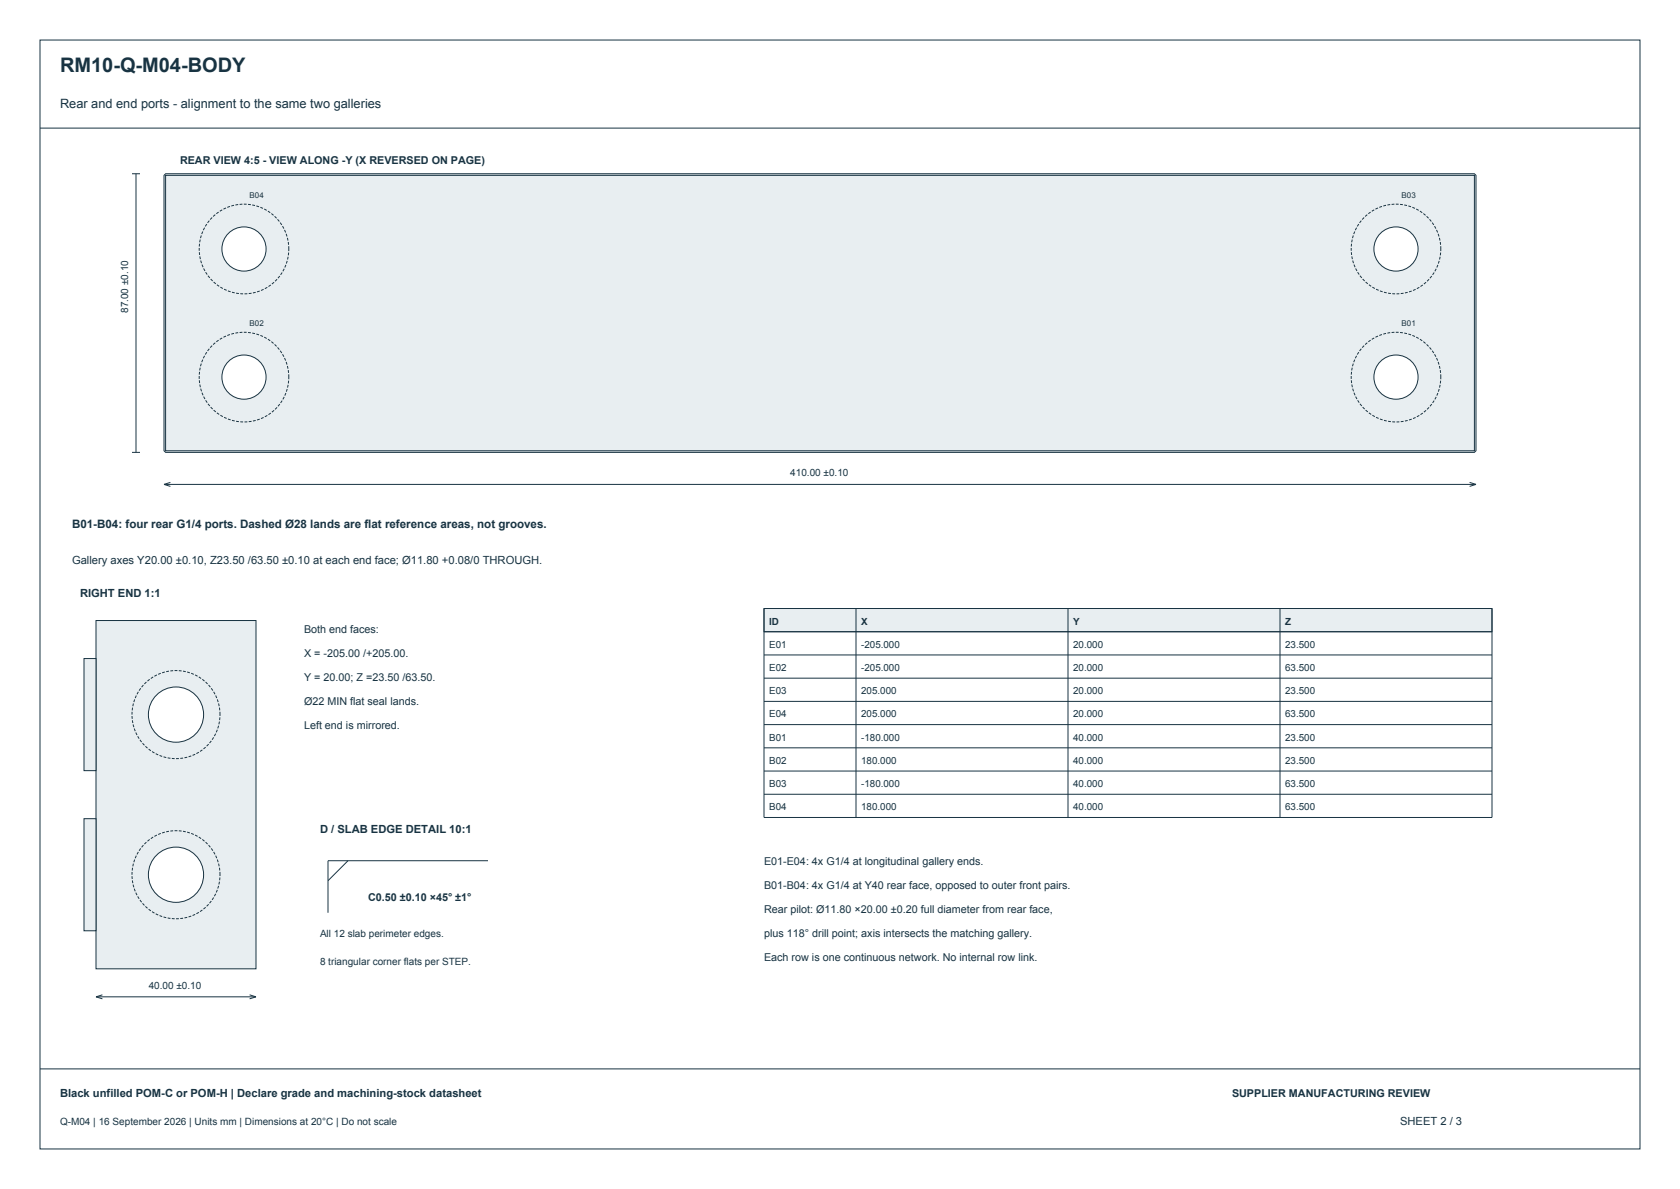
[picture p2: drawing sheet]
<svg xmlns="http://www.w3.org/2000/svg" width="420mm" height="297mm" viewBox="0 0 420 297" stroke-linecap="round" stroke-linejoin="round" font-family="sans-serif">
<defs><g id="words">
<text font-size="5" fill="#183342" x="15" y="18">RM10-Q-M04-BODY</text>
<text font-size="3.2" fill="#183342" x="15" y="27">Rear and end ports - alignment to the same two galleries</text>
<text font-size="2.9" fill="#183342" x="18" y="132">B01-B04: four rear G1/4 ports. Dashed Ø28 lands are flat reference areas, not grooves.</text>
<g font-size="2.8" fill="#183342">
<text x="18" y="141">Gallery axes Y20.00 ±0.10, Z23.50 /63.50 ±0.10 at each end face; Ø11.80 +0.08/0 THROUGH.</text>
<text x="20" y="149">RIGHT END 1:1</text>
<text x="80" y="208">D / SLAB EDGE DETAIL 10:1</text>
<text x="15" y="274">Black unfilled POM-C or POM-H | Declare grade and machining-stock datasheet</text>
<text x="350" y="281">SHEET 2 / 3</text>
</g>
<g font-size="2.7" fill="#183342">
<text x="45" y="41">REAR VIEW 4:5 - VIEW ALONG -Y (X REVERSED ON PAGE)</text>
<text x="76" y="158">Both end faces:</text>
<text x="76" y="164">X = -205.00 /+205.00.</text>
<text x="76" y="170">Y = 20.00; Z =23.50 /63.50.</text>
<text x="76" y="176">Ø22 MIN flat seal lands.</text>
<text x="76" y="182">Left end is mirrored.</text>
<text x="191" y="216">E01-E04: 4x G1/4 at longitudinal gallery ends.</text>
<text x="92" y="225">C0.50 ±0.10 ×45° ±1°</text>
<text x="191" y="222">B01-B04: 4x G1/4 at Y40 rear face, opposed to outer front pairs.</text>
<text x="191" y="228">Rear pilot: Ø11.80 ×20.00 ±0.20 full diameter from rear face,</text>
<text x="191" y="234">plus 118° drill point; axis intersects the matching gallery.</text>
<text x="191" y="240">Each row is one continuous network. No internal row link.</text>
<text x="308" y="274">SUPPLIER MANUFACTURING REVIEW</text>
</g>
<g font-size="2.5" fill="#183342">
<text x="32" y="78.2" transform="rotate(-90 32 78.2)">87.00 ±0.10</text>
<text x="197.6" y="119">410.00 ±0.10</text>
<text x="192.3" y="156">ID</text>
<text x="192.3" y="161.8">E01</text>
<text x="215.3" y="156">X</text>
<text x="215.3" y="161.8">-205.000</text>
<text x="268.3" y="156">Y</text>
<text x="268.3" y="161.8">20.000</text>
<text x="321.3" y="156">Z</text>
<text x="321.3" y="161.8">23.500</text>
<text x="192.3" y="167.6">E02</text>
<text x="215.3" y="167.6">-205.000</text>
<text x="268.3" y="167.6">20.000</text>
<text x="321.3" y="167.6">63.500</text>
<text x="192.3" y="173.4">E03</text>
<text x="215.3" y="173.4">205.000</text>
<text x="268.3" y="173.4">20.000</text>
<text x="321.3" y="173.4">23.500</text>
<text x="192.3" y="179.2">E04</text>
<text x="215.3" y="179.2">205.000</text>
<text x="268.3" y="179.2">20.000</text>
<text x="321.3" y="179.2">63.500</text>
<text x="192.3" y="185">B01</text>
<text x="215.3" y="185">-180.000</text>
<text x="268.3" y="185">40.000</text>
<text x="321.3" y="185">23.500</text>
<text x="192.3" y="190.8">B02</text>
<text x="215.3" y="190.8">180.000</text>
<text x="268.3" y="190.8">40.000</text>
<text x="321.3" y="190.8">23.500</text>
<text x="192.3" y="196.6">B03</text>
<text x="215.3" y="196.6">-180.000</text>
<text x="268.3" y="196.6">40.000</text>
<text x="321.3" y="196.6">63.500</text>
<text x="192.3" y="202.4">B04</text>
<text x="215.3" y="202.4">180.000</text>
<text x="268.3" y="202.4">40.000</text>
<text x="321.3" y="202.4">63.500</text>
<text x="80" y="234">All 12 slab perimeter edges.</text>
<text x="80" y="241">8 triangular corner flats per STEP.</text>
<text x="37.2" y="247">40.00 ±0.10</text>
<text x="15" y="281">Q-M04 | 16 September 2026 | Units mm | Dimensions at 20°C | Do not scale</text>
</g>
<g font-size="2" fill="#183342">
<text x="62.4" y="49.4">B04</text>
<text x="350.4" y="49.4">B03</text>
<text x="62.4" y="81.4">B02</text>
<text x="350.4" y="81.4">B01</text>
</g>
</g></defs>
<path d="M10 10h400v277h-400zM10 32h400M10 267h400" fill="none" stroke="#183342" stroke-width=".25"/>
<path d="M41 43.8l.4-.4h327.2l.4 .4v68.8l-.4 .4h-327.2l-.4-.4z" fill-rule="evenodd" fill="#e8eef1" stroke="#183342" stroke-width=".25"/>
<path d="M41.4 43.8h327.2v68.8h-327.2z" fill="none" stroke="#183342" stroke-width=".25"/>
<circle cx="349" cy="94.2" r="5.5" fill="#fff" stroke="#183342" stroke-width=".25"/>
<path d="M360.2 94.2a11.2 11.2 0 0 0-16.4-9.9 11.2 11.2 0 0 0-1.1 19.1 11.2 11.2 0 0 0 17.4-7.9l.1-1.3" fill="none" stroke="#183342" stroke-width=".25" stroke-dasharray=".7 .4" stroke-linecap="butt"/>
<circle cx="61" cy="94.2" r="5.5" fill="#fff" stroke="#183342" stroke-width=".25"/>
<path d="M72.2 94.2a11.2 11.2 0 0 0-16.4-9.9 11.2 11.2 0 0 0-1.1 19.1 11.2 11.2 0 0 0 17.4-7.9l.1-1.3" fill="none" stroke="#183342" stroke-width=".25" stroke-dasharray=".7 .4" stroke-linecap="butt"/>
<circle cx="349" cy="62.2" r="5.5" fill="#fff" stroke="#183342" stroke-width=".25"/>
<path d="M360.2 62.2a11.2 11.2 0 0 0-16.4-9.9 11.2 11.2 0 0 0-1.1 19.1 11.2 11.2 0 0 0 17.4-7.9l.1-1.3" fill="none" stroke="#183342" stroke-width=".25" stroke-dasharray=".7 .4" stroke-linecap="butt"/>
<circle cx="61" cy="62.2" r="5.5" fill="#fff" stroke="#183342" stroke-width=".25"/>
<path d="M72.2 62.2a11.2 11.2 0 0 0-16.4-9.9 11.2 11.2 0 0 0-1.1 19.1 11.2 11.2 0 0 0 17.4-7.9l.1-1.3" fill="none" stroke="#183342" stroke-width=".25" stroke-dasharray=".7 .4" stroke-linecap="butt"/>
<path d="M33 43.4h2M34 43.4v69.6M33 113h2M41 121h328M41 121l1.6 .5M42.6 120.5l-1.6 .5M367.4 120.5l1.6 .5M369 121l-1.6 .5" fill="none" stroke="#183342" stroke-width=".25"/>
<g fill="#e8eef1" stroke="#183342" stroke-width=".25">
<path d="M24 155h40v87h-40z" fill-rule="evenodd"/>
<path d="M21 204.5h3v28h-3z" fill-rule="evenodd"/>
</g>
<circle cx="44" cy="218.5" r="6.9" fill="#fff" stroke="#183342" stroke-width=".25"/>
<path d="M55 218.5a11 11 0 0 0-16.1-9.7 11 11 0 0 0-1.1 18.8 11 11 0 0 0 17.1-7.8l.1-1.3" fill="none" stroke="#183342" stroke-width=".25" stroke-dasharray=".7 .4" stroke-linecap="butt"/>
<path d="M21 164.5h3v28h-3z" fill-rule="evenodd" fill="#e8eef1" stroke="#183342" stroke-width=".25"/>
<circle cx="44" cy="178.5" r="6.9" fill="#fff" stroke="#183342" stroke-width=".25"/>
<path d="M55 178.5a11 11 0 0 0-16.1-9.7 11 11 0 0 0-1.1 18.8 11 11 0 0 0 17.1-7.8l.1-1.3" fill="none" stroke="#183342" stroke-width=".25" stroke-dasharray=".7 .4" stroke-linecap="butt"/>
<path d="M24 249h40M24 249l1.6 .5M25.6 248.5l-1.6 .5M62.4 248.5l1.6 .5M64 249l-1.6 .5" fill="none" stroke="#183342" stroke-width=".25"/>
<path d="M191 152h182v5.8h-182z" fill-rule="evenodd" fill="#e8eef1" stroke="#183342" stroke-width=".25"/>
<g fill="none" stroke="#183342" stroke-width=".25">
<path d="M191 157.8h182M191 152v52.2h182v-52.2M214 152v52.2M267 152v52.2M320 152v52.2M191 163.6h182M191 169.4h182M191 175.2h182M191 181h182M191 186.8h182M191 192.6h182M191 198.4h182"/>
<path d="M87 215l-5 5M122 215h-40v13"/>
</g>
<use href="#words"/>
</svg>
